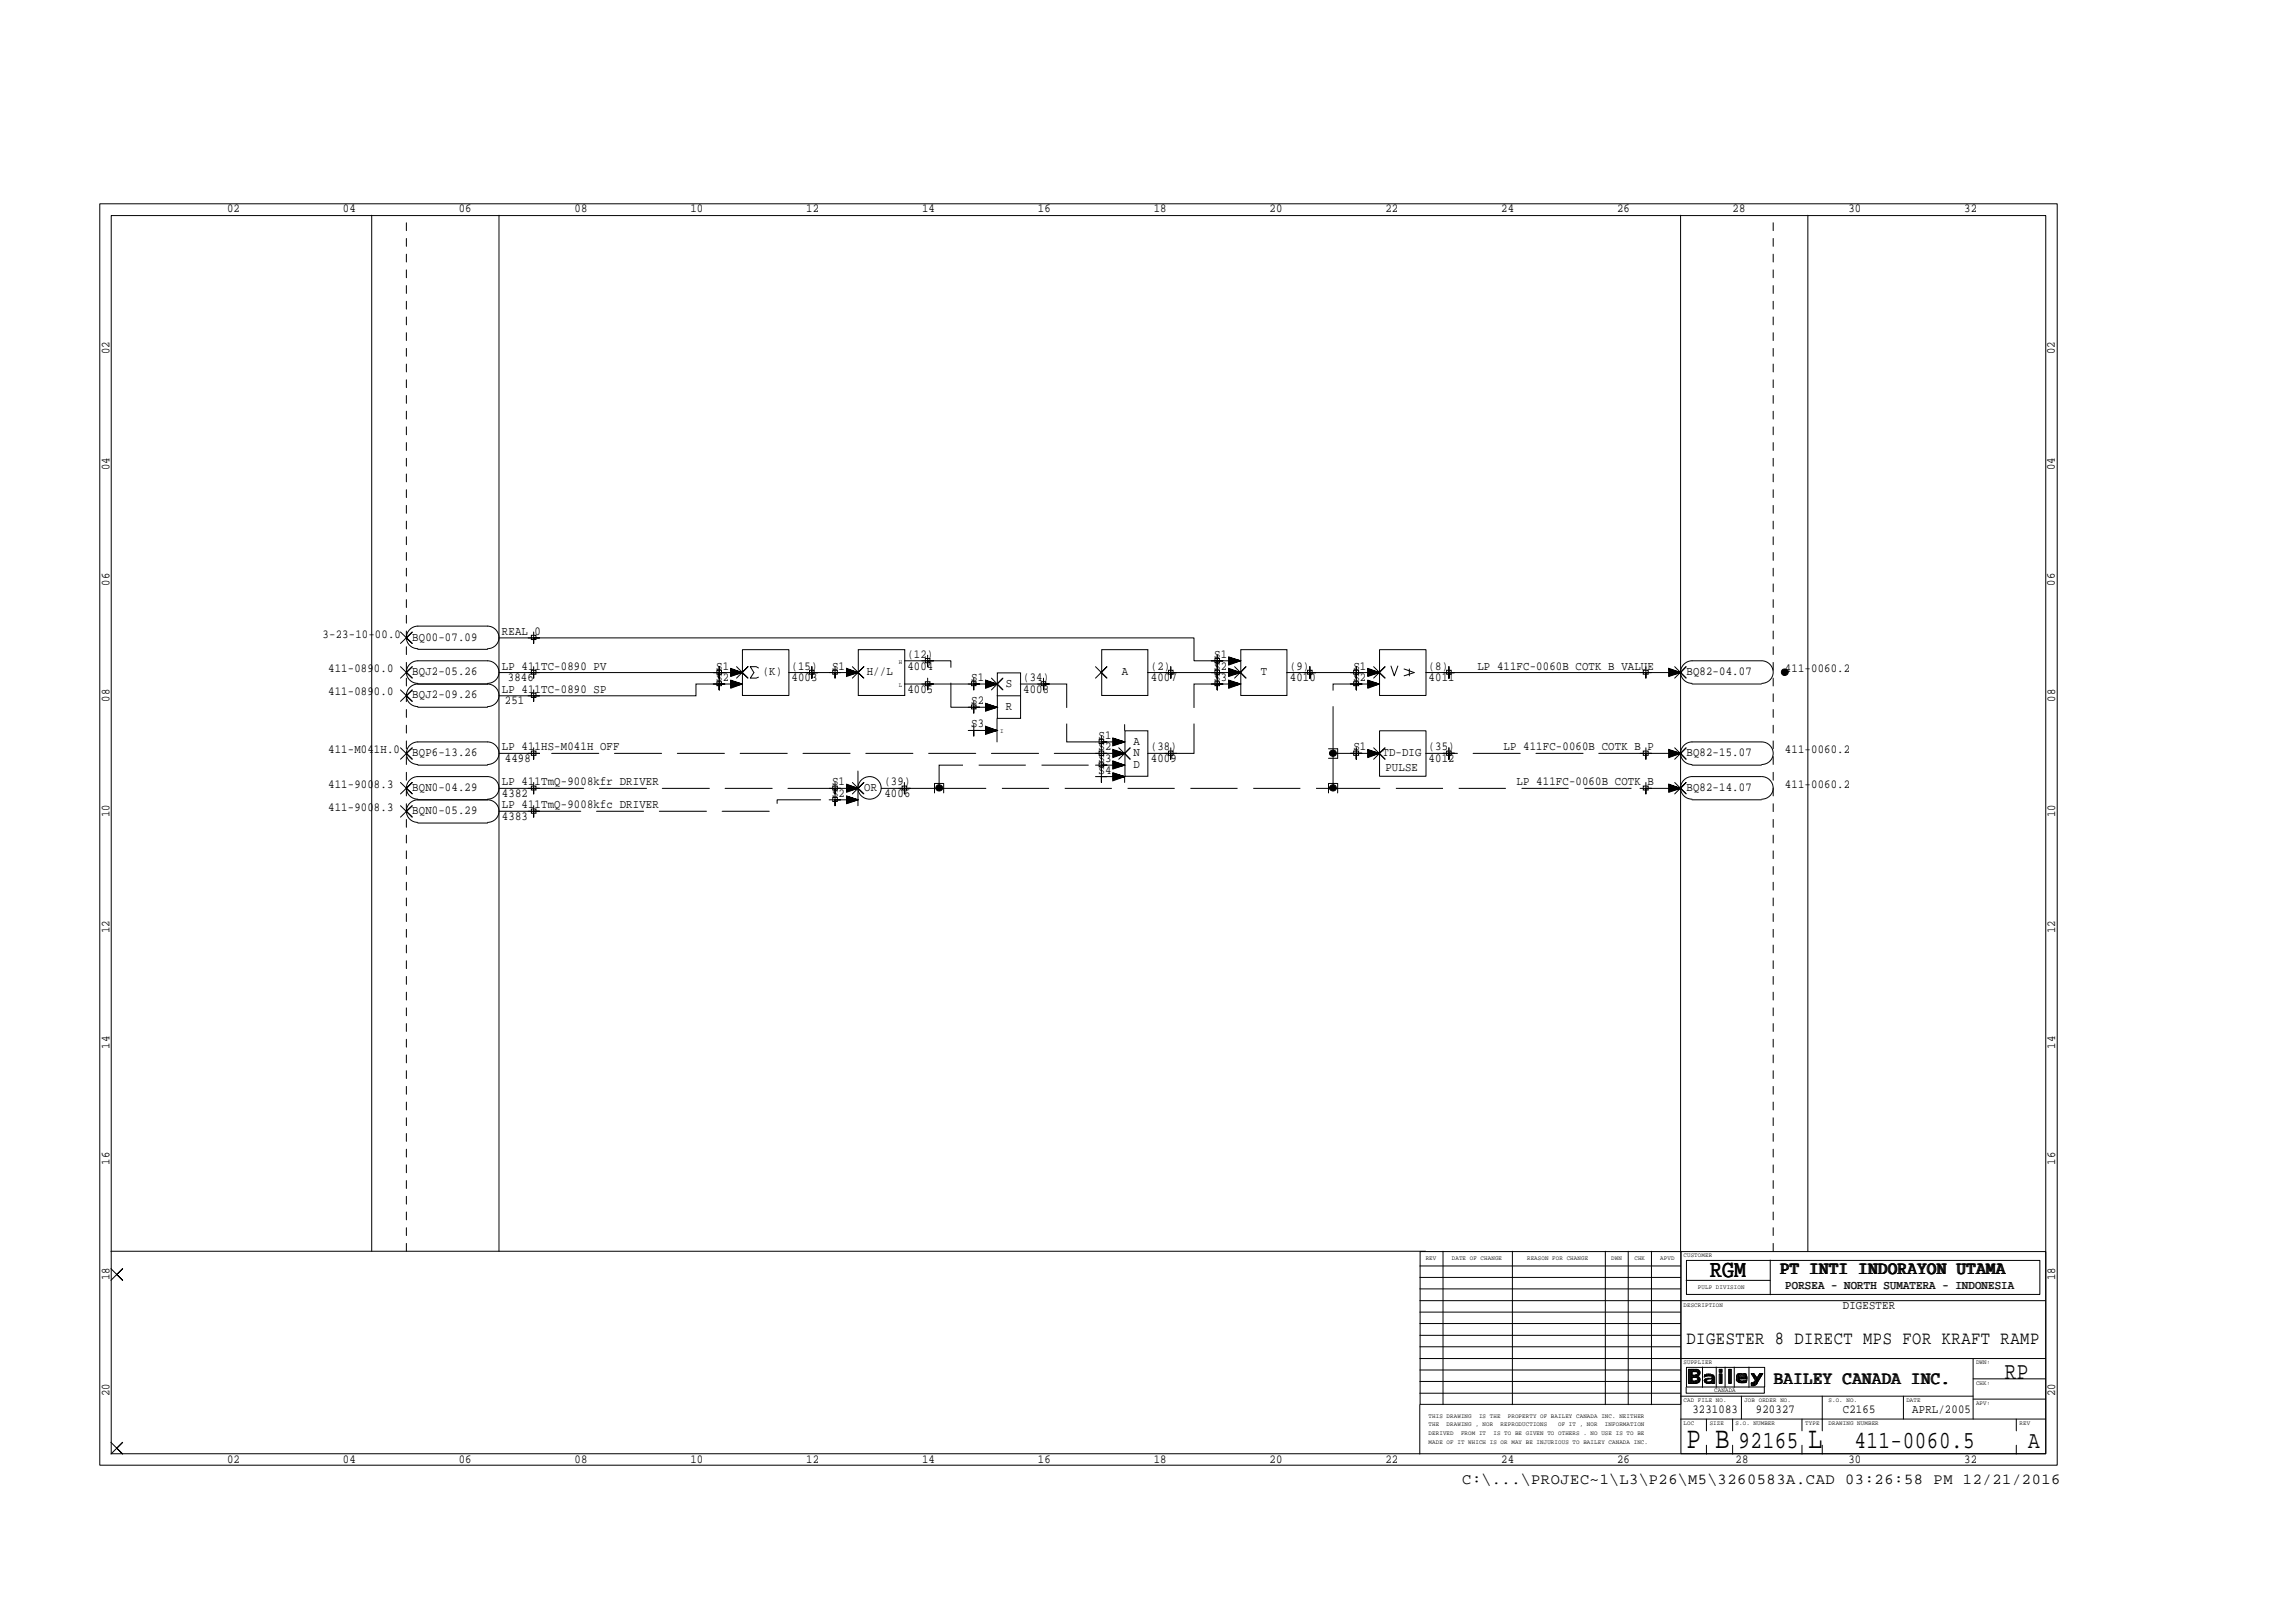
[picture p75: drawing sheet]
<svg xmlns="http://www.w3.org/2000/svg" width="297mm" height="210mm" viewBox="0 0 297 210" stroke-linecap="round" stroke-linejoin="round" font-family="sans-serif">
<defs><g id="words">
<g font-size="4">
<text x="218.2" y="187.4">P B</text>
<text x="233.9" y="187.4">L</text>
</g>
<g font-size="3.2">
<text x="221.2" y="165.3">RGM</text>
<text x="259.4" y="178.4">RP</text>
<text x="224.9" y="187.4">92165</text>
<text x="239.9" y="187.4">411-0060.5</text>
<text x="262.4" y="187.4">A</text>
</g>
<g font-size="2.4">
<text x="230.4" y="164.9">PT INTI INDORAYON UTAMA</text>
<text x="218.2" y="173.9">DIGESTER 8 DIRECT MPS FOR KRAFT RAMP</text>
<text x="229.6" y="179.2">BAILEY CANADA INC.</text>
</g>
<text font-size="2" x="189.2" y="192">C:\...\PROJEC~1\L3\P26\M5\3260583A.CAD 03:26:58 PM 12/21/2016</text>
<g font-size="1.6">
<text x="29.4" y="27.5">02</text>
<text x="44.4" y="27.5">04</text>
<text x="59.3" y="27.5">06</text>
<text x="74.3" y="27.5">08</text>
<text x="89.3" y="27.5">10</text>
<text x="104.3" y="27.5">12</text>
<text x="119.3" y="27.5">14</text>
<text x="134.3" y="27.5">16</text>
<text x="149.3" y="27.5">18</text>
<text x="164.2" y="27.5">20</text>
<text x="179.2" y="27.5">22</text>
<text x="194.2" y="27.5">24</text>
<text x="209.2" y="27.5">26</text>
<text x="224.2" y="27.5">28</text>
<text x="239.1" y="27.5">30</text>
<text x="254.1" y="27.5">32</text>
<text x="14.2" y="45.8" transform="rotate(-90 14.2 45.8)">02</text>
<text x="265.9" y="45.8" transform="rotate(-90 265.9 45.8)">02</text>
<text x="14.2" y="60.8" transform="rotate(-90 14.2 60.8)">04</text>
<text x="265.9" y="60.8" transform="rotate(-90 265.9 60.8)">04</text>
<text x="14.2" y="75.8" transform="rotate(-90 14.2 75.8)">06</text>
<text x="265.9" y="75.8" transform="rotate(-90 265.9 75.8)">06</text>
<text x="41.7" y="82.5">3-23-10-00.0</text>
<text x="53.3" y="82.9">BQ00-07.09</text>
<text x="64.9" y="82.1">REAL 0</text>
<text x="42.5" y="87">411-0890.0</text>
<text x="53.3" y="87.4">BQJ2-05.26</text>
<text x="64.9" y="89.6">LP 411TC-0890 SP</text>
<text x="64.9" y="86.7">LP 411TC-0890 PV</text>
<text x="65.7" y="88.1">3846</text>
<text x="92.7" y="88.1">S2</text>
<text x="92.7" y="86.7">S1</text>
<text x="98.7" y="87.4">(K)</text>
<text x="102.4" y="86.7">(15)</text>
<text x="102.4" y="88.1">4003</text>
<text x="107.7" y="86.7">S1</text>
<text x="112.1" y="87.4">H//L</text>
<text x="117.4" y="85.1">(12)</text>
<text x="117.4" y="86.7">4004</text>
<text x="117.4" y="89.6">4005</text>
<text x="125.6" y="88.1">S1</text>
<text x="130.1" y="88.9">S</text>
<text x="132.4" y="89.6">4008</text>
<text x="132.4" y="88.1">(34)</text>
<text x="145.1" y="87.4">A</text>
<text x="148.9" y="88.1">4007</text>
<text x="148.9" y="86.7">(2)</text>
<text x="157.1" y="88.1">S3</text>
<text x="157.1" y="86.7">S2</text>
<text x="157.1" y="85.1">S1</text>
<text x="163.1" y="87.4">T</text>
<text x="166.9" y="88.1">4010</text>
<text x="166.9" y="86.7">(9)</text>
<text x="175.1" y="88.1">S2</text>
<text x="175.1" y="86.7">S1</text>
<text x="184.8" y="86.7">(8)</text>
<text x="184.8" y="88.1">4011</text>
<text x="191.1" y="86.7">LP 411FC-0060B COTK B VALUE</text>
<text x="218.2" y="87.4">BQ82-04.07</text>
<text x="230.9" y="87">411-0060.2</text>
<text x="14.2" y="90.8" transform="rotate(-90 14.2 90.8)">08</text>
<text x="42.5" y="90">411-0890.0</text>
<text x="53.3" y="90.4">BQJ2-09.26</text>
<text x="65.3" y="91.1">251</text>
<text x="125.6" y="94.1">S3</text>
<text x="125.6" y="91.1">S2</text>
<text x="130.1" y="91.9">R</text>
<text x="142.1" y="95.6">S1</text>
<text x="265.9" y="90.8" transform="rotate(-90 265.9 90.8)">08</text>
<text x="42.5" y="102">411-9008.3</text>
<text x="42.5" y="97.5">411-M041H.0</text>
<text x="53.3" y="97.9">BQP6-13.26</text>
<text x="64.9" y="101.6">LP 411TmQ-9008kfr DRIVER</text>
<text x="64.9" y="97.1">LP 411HS-M041H OFF</text>
<text x="65.3" y="98.6">4498</text>
<text x="107.7" y="101.6">S1</text>
<text x="114.4" y="101.6">(39)</text>
<text x="142.1" y="100.1">S4</text>
<text x="142.1" y="98.6">S3</text>
<text x="142.1" y="97.1">S2</text>
<text x="146.6" y="99.4">D</text>
<text x="146.6" y="96.4">A</text>
<text x="146.6" y="97.9">N</text>
<text x="148.9" y="97.1">(38)</text>
<text x="148.9" y="98.6">4009</text>
<text x="175.1" y="97.1">S1</text>
<text x="178.9" y="97.9">TD-DIG</text>
<text x="179.2" y="99.7">PULSE</text>
<text x="184.8" y="97.1">(35)</text>
<text x="184.8" y="98.6">4012</text>
<text x="194.5" y="97.1">LP 411FC-0060B COTK B P</text>
<text x="196.2" y="101.6">LP 411FC-0060B COTK B</text>
<text x="218.2" y="97.9">BQ82-15.07</text>
<text x="230.9" y="97.5">411-0060.2</text>
<text x="230.9" y="102">411-0060.2</text>
<text x="14.2" y="105.8" transform="rotate(-90 14.2 105.8)">10</text>
<text x="42.5" y="105">411-9008.3</text>
<text x="53.3" y="105.4">BQN0-05.29</text>
<text x="53.3" y="102.4">BQN0-04.29</text>
<text x="64.9" y="106.1">4383</text>
<text x="64.9" y="103.1">4382</text>
<text x="64.9" y="104.6">LP 411TmQ-9008kfc DRIVER</text>
<text x="107.7" y="103.1">S2</text>
<text x="111.8" y="102.4">OR</text>
<text x="114.4" y="103.1">4006</text>
<text x="218.2" y="102.4">BQ82-14.07</text>
<text x="265.9" y="105.8" transform="rotate(-90 265.9 105.8)">10</text>
<text x="14.2" y="120.8" transform="rotate(-90 14.2 120.8)">12</text>
<text x="265.9" y="120.8" transform="rotate(-90 265.9 120.8)">12</text>
<text x="14.2" y="135.7" transform="rotate(-90 14.2 135.7)">14</text>
<text x="265.9" y="135.7" transform="rotate(-90 265.9 135.7)">14</text>
<text x="14.2" y="150.7" transform="rotate(-90 14.2 150.7)">16</text>
<text x="265.9" y="150.7" transform="rotate(-90 265.9 150.7)">16</text>
<text x="14.2" y="165.7" transform="rotate(-90 14.2 165.7)">18</text>
<text x="231" y="166.8">PORSEA - NORTH SUMATERA - INDONESIA</text>
<text x="265.9" y="165.7" transform="rotate(-90 265.9 165.7)">18</text>
<text x="238.4" y="169.4">DIGESTER</text>
<text x="14.2" y="180.7" transform="rotate(-90 14.2 180.7)">20</text>
<text x="218.9" y="182.9">3231083</text>
<text x="227.2" y="182.9">920327</text>
<text x="238.4" y="182.9">C2165</text>
<text x="247.4" y="182.9">APRL/2005</text>
<text x="265.9" y="180.7" transform="rotate(-90 265.9 180.7)">20</text>
<text x="29.4" y="189.3">02</text>
<text x="44.4" y="189.3">04</text>
<text x="59.3" y="189.3">06</text>
<text x="74.3" y="189.3">08</text>
<text x="89.3" y="189.3">10</text>
<text x="104.3" y="189.3">12</text>
<text x="119.3" y="189.3">14</text>
<text x="134.3" y="189.3">16</text>
<text x="149.3" y="189.3">18</text>
<text x="164.3" y="189.3">20</text>
<text x="179.2" y="189.3">22</text>
<text x="194.2" y="189.3">24</text>
<text x="209.2" y="189.3">26</text>
<text x="224.5" y="189.3">28</text>
<text x="239.1" y="189.3">30</text>
<text x="254.1" y="189.3">32</text>
</g>
<g font-size=".8">
<text x="116.3" y="88.9">L</text>
<text x="116.3" y="85.9">H</text>
<text x="129.4" y="94.9">I</text>
<text x="184.4" y="163.1">REV</text>
<text x="187.8" y="163.1">DATE OF CHANGE</text>
<text x="197.6" y="163.1">REASON FOR CHANGE</text>
<text x="208.4" y="163.1">DWN</text>
<text x="211.5" y="163.1">CHK</text>
<text x="214.8" y="163.1">APVD</text>
<text x="217.8" y="162.7">CUSTOMER</text>
<text x="219.7" y="166.8">PULP DIVISION</text>
<text x="217.8" y="169.1">DESCRIPTION</text>
<text x="217.8" y="176.6">SUPPLIER</text>
<text x="255.6" y="179.2">CHK:</text>
<text x="255.6" y="176.6">DWN:</text>
<text x="184.8" y="185.7">DERIVED</text>
<text x="184.8" y="184.6">THE</text>
<text x="184.8" y="183.5">THIS DRAWING</text>
<text x="187.2" y="184.6">DRAWING , NOR</text>
<text x="189" y="185.7">FROM IT</text>
<text x="191.3" y="183.5">IS THE</text>
<text x="193.2" y="185.7">IS TO BE GIVEN TO OTHERS . NO USE IS TO BE</text>
<text x="194.1" y="184.6">REPRODUCTIONS</text>
<text x="195.1" y="183.5">PROPERTY OF BAILEY CANADA INC. NEITHER</text>
<text x="201.6" y="184.6">OF IT , NOR</text>
<text x="207.6" y="184.6">INFORMATION</text>
<text x="217.8" y="181.4">CAD FILE NO.</text>
<text x="217.8" y="184.4">LOC</text>
<text x="221.2" y="184.4">SIZE</text>
<text x="221.8" y="180.2">CANADA</text>
<text x="224.5" y="184.4">S.O. NUMBER</text>
<text x="225.7" y="181.4">JOB ORDER NO.</text>
<text x="233.5" y="184.4">TYPE</text>
<text x="236.6" y="184.4">DRAWING NUMBER</text>
<text x="236.6" y="181.4">S.O. NO.</text>
<text x="246.6" y="181.4">DATE</text>
<text x="255.6" y="181.8">APV:</text>
<text x="261.3" y="184.4">REV</text>
<text x="184.8" y="186.8">MADE OF IT WHICH IS OR MAY BE INJURIOUS TO BAILEY CANADA INC.</text>
</g>
</g></defs>
<g fill="none" stroke="#000" stroke-width=".13">
<path d="M12.9 26.4h253.2v163.2h-253.2zM14.4 27.9h250.3v160.2h-250.3zM48.1 27.9v134M64.6 27.9v134M217.4 27.9v134M233.9 27.9v134M51.8 81.8l1.5 1.5-.7-.8 .7-.7-1.5 1.5M51.8 96.8l1.5 1.5-.7-.8 .7-.7-1.5 1.5M51.8 89.3l1.5 1.5-.7-.8 .7-.7-1.5 1.5M51.8 86.3l1.5 1.5-.7-.8 .7-.7-1.5 1.5M54.1 83.9a1.46 1.46 0 0 1-1.5-1.4 1.46 1.46 0 0 1 1.5-1.5h9a1.46 1.46 0 0 1 1.5 1.5 1.46 1.46 0 0 1-1.5 1.4M54.1 98.9a1.46 1.46 0 0 1-1.5-1.4 1.46 1.46 0 0 1 1.5-1.5h9a1.46 1.46 0 0 1 1.5 1.5 1.46 1.46 0 0 1-1.5 1.4"/>
<path d="M54.1 91.4a1.46 1.46 0 0 1-1.5-1.4 1.46 1.46 0 0 1 1.5-1.5h9a1.46 1.46 0 0 1 1.5 1.5 1.46 1.46 0 0 1-1.5 1.4M54.1 88.4a1.46 1.46 0 0 1-1.5-1.4 1.46 1.46 0 0 1 1.5-1.5h9a1.46 1.46 0 0 1 1.5 1.5 1.46 1.46 0 0 1-1.5 1.4M54.1 99h9M54.1 84h9M54.1 91.5h9M64.6 82.5h89.9v3h6h-1.5M64.6 97.5h4.4M68.7 82.2h.6v.6h-.6zM68.7 97.2h.6v.5h-.6zM68.7 89.7h.6v.6h-.6zM68.7 86.7h.6v.5h-.6zM69 81.8v1.5v-.8h.8h-1.5"/>
<path d="M69 96.8v1.5v-.8h.8h-1.5M69 89.3v1.5v-.8h.8h-1.5M69 86.3v1.5v-.8h.8h-1.5M92.7 86.7h.6v.5h-.6zM92.7 88.2h.6v.5h-.6zM93 86.3v1.5v-.8h.8h-1.5M93 87.8v1.5v-.8h.8h-1.5M94.5 88.4l1.5 .1h-6v1.5h-25.4M94.5 88.9l1.5-.4-1.5 .5M94.5 88.7l1.5-.2-1.5 .3M94.5 88.6l1.5-.1-1.5 .2M94.5 88.3l1.5 .2-1.5-.1"/>
<path d="M94.5 88.1l1.5 .4-1.5-.3M94.5 88.1l1.5 .4-1.5 .6v-1.1l1.5 .5M94.5 87.4l1.5-.4-1.5 .5M94.5 87.2l1.5-.2-1.5 .3M94.5 87.1l1.5-.1-1.5 .2M94.5 87h1.5h-31.4M94.5 86.8l1.5 .2-1.5-.1M94.5 86.7l1.5 .3-1.5-.3M94.5 86.6l1.5 .4-1.5 .5v-1l1.5 .5M95.3 86.3l1.5 1.5-.8-.8 .8-.7-1.5 1.5M96.1 84.1h6v5.9h-6zM98.1 86.4l-.3-.1h-.7l.4 .7-.4 .8h.7l.3-.2"/>
<path d="M104.7 86.7h.6v.5h-.6zM105 86.3v1.5v-.8h.8h-1.5M107.7 86.7h.6v.5h-.6zM108 86.3v1.5v-.8h.8h-1.5M109.5 87.4l1.5-.4-1.5 .5M109.5 87.2l1.5-.2-1.5 .3M109.5 87.1l1.5-.1-1.5 .2M109.5 87h1.5h-9M109.5 86.8l1.5 .2-1.5-.1M109.5 86.7l1.5 .3-1.5-.3M109.5 86.6l1.5 .4-1.5 .5v-1l1.5 .5M110.3 86.3l1.5 1.5-.8-.8 .8-.7-1.5 1.5"/>
<path d="M111 99.8v4.5M111 84.1h6v5.9h-6zM117 85.5h3M117 88.5h3M119.7 85.2h.6v.6h-.6zM119.7 88.2h.6v.5h-.6zM120 84.8v1.5v-.8h.8h-1.6M120 87.8v1.5v-.8h.8h-1.6M125.7 88.2h.6v.5h-.6zM125.7 91.2h.6v.5h-.6zM126 87.8v1.5v-.8h.7h-1.4M126 90.8v1.5v-.8h.7h-1.4"/>
<path d="M126 93.8v1.4v-.7h.7h-1.4M127.5 94.9l1.5-.4-1.5 .5M127.5 94.7l1.5-.2-1.5 .3M127.5 94.6l1.5-.1-1.5 .2M127.5 94.4l1.5 .1h-3M127.5 94.3l1.5 .2-1.5-.1M127.5 94.1l1.5 .4-1.5-.3M127.5 94.1l1.5 .4-1.5 .5v-1l1.5 .5M127.5 91.9l1.5-.4-1.5 .5M127.5 91.7l1.5-.2-1.5 .3M127.5 91.6l1.5-.1-1.5 .2M127.5 91.4l1.5 .1h-3"/>
<path d="M127.5 91.3l1.5 .2-1.5-.1M127.5 91.1l1.5 .4-1.5-.3M127.5 91.1l1.5 .4-1.5 .5v-1l1.5 .5M127.5 88.9l1.5-.4-1.5 .5M127.5 88.7l1.5-.2-1.5 .3M127.5 88.6l1.5-.1-1.5 .2M127.5 88.4l1.5 .1h-3M127.5 88.3l1.5 .2-1.5-.1M127.5 88.1l1.5 .4-1.5-.3M127.5 88.1l1.5 .4-1.5 .6v-1.1l1.5 .5M128.3 87.8l1.4 1.5-.7-.8 .7-.7-1.4 1.5M129 90h3"/>
<path d="M129 93v3M129 87.1h3v5.9h-3zM132 88.5h3M134.7 88.2h.6v.5h-.6zM135 87.8v1.5v-.8h.8h-1.6M141.7 86.3l1.5 1.5-.7-.8 .7-.7-1.5 1.5M142.2 95.7h.6v.5h-.6zM142.2 97.2h.6v.5h-.6zM142.2 98.7h.6v.5h-.6zM142.5 95.2v1.6v-.8h.7h-1.5M142.5 96.8v1.5v-.8h.7h-1.5M142.5 98.3v1.5v-.8h.7h-1.5"/>
<path d="M142.5 99.8v1.5v-.8h.7h-1.5M142.5 84.1h6v5.9h-6zM144 96.4l1.5-.4-1.5 .5M144 96.2l1.5-.2-1.5 .3M144 96.1l1.5-.1-1.5 .2M144 95.9l1.5 .1h-3M144 95.8l1.5 .2-1.5-.1M144 95.6l1.5 .4-1.5-.3M144 95.5l1.5 .5-1.5 .5v-1l1.5 .5M144 97.9l1.5-.4-1.5 .5M144 97.7l1.5-.2-1.5 .3M144 97.6l1.5-.1-1.5 .2"/>
<path d="M144 97.5h1.5h-3M144 97.3l1.5 .2-1.5-.1M144 97.2l1.5 .3-1.5-.3M144 97.1l1.5 .4-1.5 .5v-1l1.5 .5M144 99.4l1.5-.4-1.5 .4M144 99.2l1.5-.2-1.5 .3M144 99.1l1.5-.1-1.5 .1M144 98.9l1.5 .1h-3M144 98.8l1.5 .2-1.5-.2M144 98.6l1.5 .4-1.5-.3M144 98.6l1.5 .4-1.5 .5v-1l1.5 .5M144.7 96.8l1.5 1.5-.7-.8 .7-.7-1.5 1.5"/>
<path d="M145.5 93.8v.7M145.5 94.6h3v5.9h-3zM148.5 97.5h3M151.2 86.7h.6v.5h-.6zM151.2 97.2h.6v.5h-.6zM151.5 86.3v1.5v-.8h.7h-1.5M151.5 96.8v1.5v-.8h.7h-1.5M157.2 85.2h.6v.6h-.6zM157.2 86.7h.6v.5h-.6zM157.2 88.2h.6v.5h-.6zM157.5 86.3v1.5v-.8h.7h-1.5M157.5 84.8v1.5v-.8h.7h-1.5"/>
<path d="M157.5 87.8v1.5v-.8h.7h-1.5M159 85.9l1.5-.4-1.5 .5M159 85.8l1.5-.3-1.5 .3M159 85.6l1.5-.1-1.5 .2M159 85.3l1.5 .2-1.5-.1M159 85.1l1.5 .4-1.5-.3M159 85.1l1.5 .4-1.5 .6v-1.1l1.5 .5M159 88.9l1.5-.4-1.5 .5M159 88.7l1.5-.2-1.5 .3M159 88.6l1.5-.1-1.5 .2M159 88.4l1.5 .1h-3M159 88.3l1.5 .2-1.5-.1"/>
<path d="M159 88.1l1.5 .4-1.5-.3M159 88.1l1.5 .4-1.5 .6v-1.1l1.5 .5M159 87.4l1.5-.4-1.5 .5M159 87.2l1.5-.2-1.5 .3M159 87.1l1.5-.1-1.5 .2M159 87h1.5h-12M159 86.8l1.5 .2-1.5-.1M159 86.7l1.5 .3-1.5-.3M159 86.6l1.5 .4-1.5 .5v-1l1.5 .5M159.7 86.3l1.5 1.5-.7-.8 .7-.7-1.5 1.5M160.5 84.1h6v5.9h-6zM169.2 86.7h.6v.5h-.6z"/>
<path d="M169.5 86.3v1.5v-.8h.7h-1.5M171.9 96.9h1.2v1.2h-1.2M175.1 97.2h.7v.5h-.7zM175.1 86.7h.7v.5h-.7zM175.1 88.2h.7v.5h-.7zM175.5 96.8v1.5v-.8h.7h-1.5M175.5 86.3v1.5v-.8h.7h-1.5M175.5 87.8v1.5v-.8h.7h-1.5M176.9 97.9l1.5-.4-1.5 .5M176.9 97.7l1.5-.2-1.5 .3M176.9 97.6l1.5-.1-1.5 .2M176.9 97.5h1.5h-2.9"/>
<path d="M176.9 97.3l1.5 .2-1.5-.1M176.9 97.2l1.5 .3-1.5-.3M176.9 97.1l1.5 .4-1.5 .5v-1l1.5 .5M176.9 88.9l1.5-.4-1.5 .5M176.9 88.7l1.5-.2-1.5 .3M176.9 88.6l1.5-.1-1.5 .2M176.9 88.4l1.5 .1h-2.9M176.9 88.3l1.5 .2-1.5-.1M176.9 88.1l1.5 .4-1.5-.3M176.9 88.1l1.5 .4-1.5 .6v-1.1l1.5 .5M176.9 87.4l1.5-.4-1.5 .5M176.9 87.2l1.5-.2-1.5 .3"/>
<path d="M176.9 87.1l1.5-.1-1.5 .2M176.9 87h1.5h-11.9M176.9 86.8l1.5 .2-1.5-.1M176.9 86.7l1.5 .3-1.5-.3M176.9 86.6l1.5 .4-1.5 .5v-1l1.5 .5M177.7 96.8l1.5 1.5-.8-.8 .8-.7-1.5 1.5M177.7 86.3l1.5 1.5-.8-.8 .8-.7-1.5 1.5M178.5 94.6h6v5.9h-6zM178.5 84.1h6v5.9h-6zM180 86.2l.4 1.3 .4-1.3M181.6 86.6l1.4 .4-1.4 .5M182.3 86.6v.9"/>
<path d="M184.4 97.5h3M187.2 97.2h.5v.5h-.5zM187.2 86.7h.5v.5h-.5zM187.4 96.8v1.5v-.8h.8h-1.5M187.4 86.3v1.5v-.8h.8h-1.5M212.6 97.2h.6v.5h-.6zM212.6 86.7h.6v.5h-.6zM212.9 96.8v1.5v-.8h.8h-1.5M212.9 86.3v1.5v-.8h.8h-1.5M215.9 97.9l1.5-.4-1.5 .5M215.9 97.7l1.5-.2-1.5 .3M215.9 97.6l1.5-.1-1.5 .2"/>
<path d="M215.9 97.5h1.5h-1.5M215.9 97.3l1.5 .2-1.5-.1M215.9 97.2l1.5 .3-1.5-.3M215.9 97.1l1.5 .4-1.5 .5v-1l1.5 .5h-4.5M215.9 87.4l1.5-.4-1.5 .5M215.9 87.2l1.5-.2-1.5 .3M215.9 87.1l1.5-.1-1.5 .2M215.9 87h1.5h-1.5M215.9 86.8l1.5 .2-1.5-.1M215.9 86.7l1.5 .3-1.5-.3M215.9 86.6l1.5 .4-1.5 .5v-1l1.5 .5h-33M216.7 96.8l1.4 1.5-.7-.8 .7-.7-1.4 1.5"/>
<path d="M216.7 86.3l1.4 1.5-.7-.8 .7-.7-1.4 1.5M218.9 99h9M218.9 88.5h9M227.9 96h-9a1.46 1.46 0 0 0-1.5 1.5 1.46 1.46 0 0 0 1.5 1.4M227.9 85.5h-9a1.46 1.46 0 0 0-1.5 1.5 1.46 1.46 0 0 0 1.5 1.4M227.9 96a1.46 1.46 0 0 1 1.5 1.5 1.46 1.46 0 0 1-1.5 1.4M227.9 85.5a1.46 1.46 0 0 1 1.5 1.5 1.46 1.46 0 0 1-1.5 1.4M51.8 104.3l1.5 1.4-.7-.7 .7-.7-1.5 1.4M51.8 101.3l1.5 1.4-.7-.7 .7-.7-1.5 1.4M54.1 106.4a1.46 1.46 0 0 1-1.5-1.4 1.46 1.46 0 0 1 1.5-1.5h9a1.46 1.46 0 0 1 1.5 1.5 1.46 1.46 0 0 1-1.5 1.4M54.1 103.4a1.46 1.46 0 0 1-1.5-1.4 1.46 1.46 0 0 1 1.5-1.5h9a1.46 1.46 0 0 1 1.5 1.5 1.46 1.46 0 0 1-1.5 1.4M54.1 106.5h9"/>
<path d="M64.6 102h4.4M64.6 105h4.4M68.7 104.7h.6v.5h-.6zM68.7 101.7h.6v.5h-.6zM69 104.3v1.4v-.7h.8h-1.5M69 101.3v1.4v-.7h.8h-1.5M107.7 101.7h.6v.5h-.6zM107.7 103.2h.6v.5h-.6zM108 101.3v1.4v-.7h.8h-1.5M108 102.7v1.6v-.8h.8h-1.5M109.5 102.4l1.5-.4-1.5 .4M109.5 102.2l1.5-.2-1.5 .3"/>
<path d="M109.5 102.1l1.5-.1-1.5 .2M109.5 101.9l1.5 .1h-3M109.5 101.8l1.5 .2-1.5-.1M109.5 101.6l1.5 .4-1.5-.3M109.5 101.6l1.5 .4-1.5 .5v-1l1.5 .5M109.5 103.9l1.5-.4-1.5 .5M109.5 103.7l1.5-.2-1.5 .3M109.5 103.6l1.5-.1-1.5 .2M109.5 103.4l1.5 .1h-3M109.5 103.3l1.5 .2-1.5-.2M109.5 103.1l1.5 .4-1.5-.3M109.5 103l1.5 .5-1.5 .5v-1l1.5 .5"/>
<path d="M110.3 101.3l1.5 1.4-.8-.7 .8-.7-1.5 1.4M114 102h3M116.7 101.7h.6v.5h-.6zM117 101.3v1.4v-.7h.8h-1.6M120.9 102.6v-1.2h1.2v1.2M144 100.9l1.5-.4-1.5 .5M144 100.8l1.5-.3-1.5 .3M144 100.6l1.5-.1-1.5 .2M144 100.4l1.5 .1h-3M144 100.3l1.5 .2-1.5-.1M144 100.1l1.5 .4-1.5-.3M144 100.1l1.5 .4-1.5 .5v-1l1.5 .5v.8"/>
<path d="M171.9 102.6v-1.2h1.2v1.2M212.6 101.7h.6v.5h-.6zM212.9 101.3v1.4v-.7h.8h-1.5M215.9 102.4l1.5-.4-1.5 .4M215.9 102.2l1.5-.2-1.5 .3M215.9 102.1l1.5-.1-1.5 .2M215.9 101.9l1.5 .1h-1.5M215.9 101.8l1.5 .2-1.5-.1M215.9 101.6l1.5 .4-1.5-.3M215.9 101.6l1.5 .4-1.5 .5v-1l1.5 .5h-4.5M216.7 101.3l1.4 1.4-.7-.7 .7-.7-1.4 1.4M218.9 103.5h9"/>
<path d="M227.9 100.5h-9a1.46 1.46 0 0 0-1.5 1.5 1.46 1.46 0 0 0 1.5 1.4M227.9 100.5a1.46 1.46 0 0 1 1.5 1.5 1.46 1.46 0 0 1-1.5 1.4M14.3 164.2l1.6 1.5-.8-.8 .8-.7-1.6 1.5M14.3 161.9h170.1M183.7 178.8h33.7M183.7 177.3h33.7M183.7 175.8h80.9M183.7 174.3h33.7M183.7 172.8h33.7M183.7 171.3h33.7M183.7 169.8h33.7M183.7 168.3h80.9"/>
<path d="M183.7 166.8h33.7M183.7 165.3h33.7M183.7 163.8h33.7M183.7 162h33.8v19.7h-33.8zM186.7 161.9v19.9M195.7 161.9v19.9M207.7 161.9v19.9M210.6 161.9v19.9M213.7 161.9v19.9M217.5 162h47.2v26.1h-47.2zM218.1 179.5v.8h10.2v-.8M218.1 165.7h10.9"/>
<path d="M218.2 163.1h45.7v4.4h-45.7zM218.2 177h10.1v2.5h-10.1zM218.5 177.2v1.8M218.6 177.2v1.8M218.7 177.2v1.8M218.8 177.2v1.8M218.9 177.2v1.8M219 177.2v.3M219 178v.3M219 178.7v.3M219.1 177.2v.3M219.1 178v.3"/>
<path d="M219.1 178.7v.3M219.2 177.2v.3M219.2 178v.3M219.2 178.7v.3M219.3 177.2v.3M219.3 178v.3M219.3 178.7v.3M219.4 177.2v.3M219.4 178v.3M219.4 178.7v.3M219.4 177.5h-.5v.5h.5v.3M219.4 178.3h-.5v.4h.5v.3"/>
<path d="M219.4 178.3l.3 .1-.1 .2h-.2M219.4 177.5l.2 .1 .1 .1-.3 .2M219.5 178.1a.43 .43 0 0 1 .5 .4 .43 .43 0 0 1-.5 .4M219.5 177.2a.43 .43 0 0 1 .4 .5 .43 .43 0 0 1-.4 .4M219.5 177.2h-1.1v1.8h1.1v-.3M219.5 177.2v.3M219.5 178v.3M219.6 177.2v.4M219.6 177.9v.5M219.6 178.6v.4M219.7 177.3v.8M219.7 178.2v.7"/>
<path d="M219.8 177.4v.7M219.8 178.3v.6M219.9 177.5v.4M219.9 178.4v.4M220.3 176.9v2.6M220.5 178.8l.3 .2h.2M220.6 178.1v-.2l-.1 .3M220.6 178.5v.4M220.6 178.9l-.1-.3 .2-.2v.5M220.6 177.9v.2M220.6 178.4v.5M220.7 177.9v.2"/>
<path d="M220.8 177.8v.3M220.8 178.4v.2M220.8 178.9v.1M220.8 178.9l.6-.2v.2M220.8 178.4v.2l-.1 .1 .1 .1M220.9 177.8v.3M220.9 178.4v.2M220.9 178.9v.1M221 177.8v.2M221 178.4v.1M221 178.9v.1M221.1 177.8v.3"/>
<path d="M221.1 178.4v.1M221.1 178.9v.1M221.1 179v-.1h.1v.1M221.2 177.8v.3M221.2 178.4v.1M221.3 177.8v.3M221.3 178.4v.1M221.3 178.8v.2M221.4 177.9v.2M221.4 178.4h.1M221.4 178.8v.1M221.4 178.9l-.4 .1"/>
<path d="M221.4 178.4v.1M221.5 178.5l-.1 .2M221.5 178.1h-.4l-.6 .1M221.5 178h.2v.2M221.5 177.9v.2M221.5 178.3v.7M221.6 178.1v.1l-.2 .1M221.6 177.9v1.1M221.7 178v1M221.7 178.1v.9M221.8 178.2v.8h-.4v-.1M222 176.9v2.6"/>
<path d="M222.4 177.2h.4v.4h-.4zM222.4 177.8h.4v1.2h-.4zM222.5 177.2v.4M222.5 177.8v1.2M222.6 177.2v.4M222.6 177.8v1.2M222.7 177.2v.4M222.7 177.8v1.2M223.2 176.9v2.6M223.6 177.2h.4v1.8h-.4zM223.7 177.2v1.8M223.8 177.2v1.8"/>
<path d="M223.9 177.2v1.8M224.4 176.9v2.6M224.6 178.6l.3 .3M224.7 178.1l.1-.3v1M224.7 178.1v.5M224.7 177.9v.8M224.8 177.8h.4v.1M224.9 178.9h.5h.5M224.9 177.8v1.1M225 178.4a.44 .44 0 0 0 .5 .3M225 178l-.1 .1M225 178.2h.7v.2"/>
<path d="M225 177.8v1.1M225 177.8v.2M225 178.2v.2M225 178.6v.3M225.1 178.1l.2-.1 .3 .1M225.1 177.8v.1M225.1 178.2v.2M225.1 178.6v.3M225.2 178.2v.2M225.2 178.7v.2M225.3 177.8v.1M225.3 178.2v.2"/>
<path d="M225.3 178.7v.2M225.4 178.7l.6-.1-.1 .3M225.4 177.8v.1M225.4 178.2v.2M225.4 178.8v.1M225.5 177.8v.1M225.5 178.2v.2M225.5 178.7v.2M225.6 177.9v-.1h.3v.6M225.6 178.2v.2M225.6 178.7v.2M225.6 177.8v.2"/>
<path d="M225.7 177.8v.3M225.7 178.7v.2M225.8 177.8v.6M225.8 178.7v.2M225.8 177.9l.1 .3M225.9 178.6v.3M225.9 177.9v.5M226 178.1v.3h-1M226.3 176.9v2.6M226.6 179v-.1h.3v.4M226.6 179v.3h.3M226.6 179h.4"/>
<path d="M226.6 177.8v.1M226.6 178.9v.4M226.7 177.8v.2M226.7 178.9v.4M226.8 177.8v.3M226.8 178.9v.4M226.8 178.9l.2-.1 .1-.2v.6M226.9 177.8v.4M226.9 177.8v.6M226.9 178.9v.4M226.9 177.8h-.3l.7 1.1 .7-1.1M226.9 177.8l.4 .6"/>
<path d="M227 177.9v.5M227 178.9v.4M227.1 178v.6M227.2 178.1v1.1M227.3 178.4v.6M227.4 178.9l-.3 .4h-.2M227.4 178.3v.6M227.5 178.1v.6M227.5 178v.6M227.6 177.9v.6M227.7 177.8v.6M227.7 177.8l-.4 .6"/>
<path d="M227.7 177.8h.3M227.7 177.8v.4M227.8 177.8v.3M227.9 177.8v.2M228 177.8v.1M228 177.8l-.8 1.3v-.9M229 163.1v4.5M255.3 178.4h9.3M255.3 175.8v7.8M14.3 186.6l1.6 1.6-.8-.8 .8-.8-1.6 1.6M183.7 181.8v6.4M183.7 180.3h33.7"/>
<path d="M217.4 180.7h37.9M217.4 183.6h47.2M220.8 183.6v1.6M220.8 187v1.2M224.2 183.6v1.6M224.2 187v1.2M225.3 180.7v2.9M233.1 183.6v1.6M233.1 187v1.2M235.8 180.7v4.5M235.8 187v1.2M246.2 180.7v2.9"/>
<path d="M255.3 181.1h9.3M260.9 183.6v1.6M260.9 187v1.2"/>
<circle cx="172.5" cy="97.5" r=".42"/>
<circle cx="230.9" cy="87" r=".44"/>
<circle cx="112.5" cy="102" r="1.48"/>
<circle cx="121.5" cy="102" r=".43"/>
<circle cx="172.5" cy="102" r=".42"/>
</g>
<path d="M135 88.5h3v7.5h4.5M157.5 88.5h-3v9h-3M172.5 97.5v-9h3M117 102h4.5M121.5 102v-3h21M121.5 102h51M172.5 102v-4.5M172.5 102h40.4" fill="none" stroke="#000" stroke-width=".13" stroke-dasharray="6.1 2" stroke-linecap="butt"/>
<g fill="#000">
<circle cx="172.5" cy="97.5" r=".42"/>
<circle cx="230.9" cy="87" r=".44"/>
<circle cx="121.5" cy="102" r=".43"/>
<circle cx="172.5" cy="102" r=".42"/>
</g>
<path d="M120 88.5h6M126 91.5h-3v-6h-3M142.5 97.5h-73.5M175.5 97.5h-3M212.9 97.5h-25.5M69 105h31.5v-1.5h7.5M108 102h-39" fill="none" stroke="#000" stroke-width=".13" stroke-dasharray="6.1 2"/>
<path d="M52.6 161.9v-134M229.4 161.9v-134" fill="none" stroke="#000" stroke-width=".13" stroke-dasharray="1 1 1 1 1 1 1 1"/>
<use href="#words"/>
</svg>
